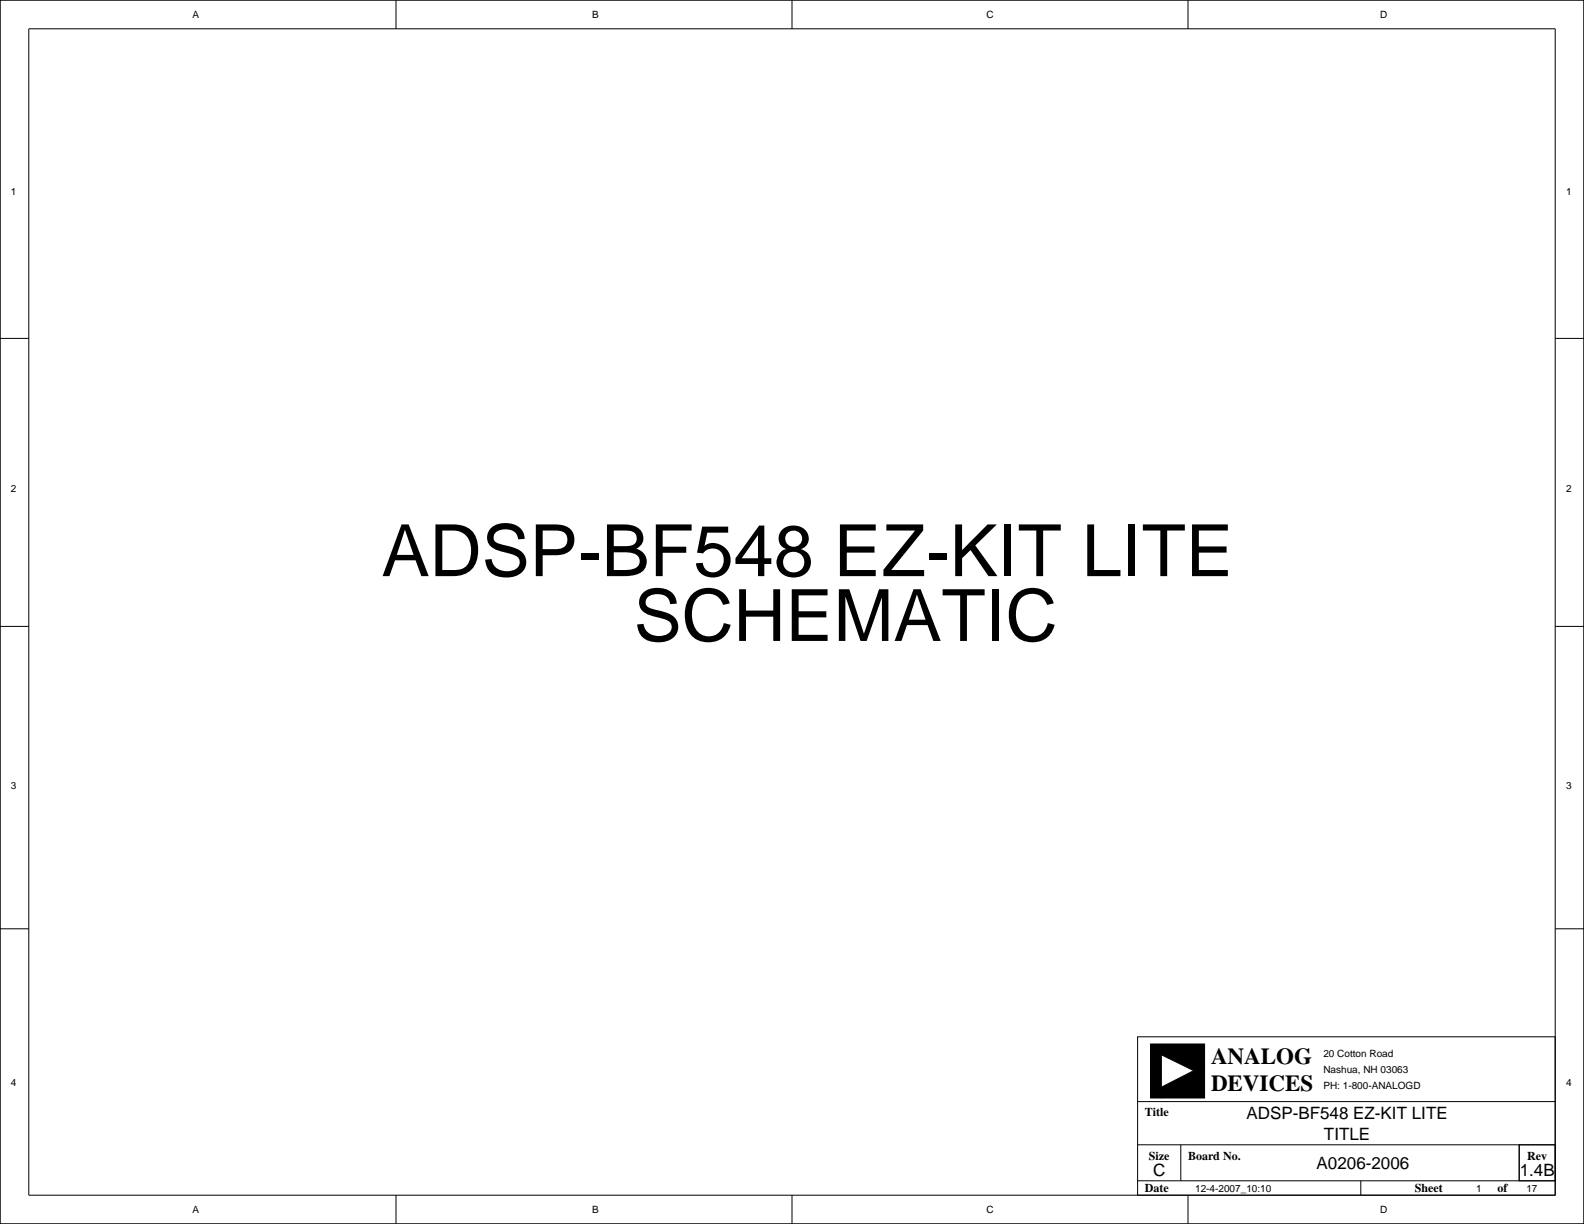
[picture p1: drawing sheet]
<svg xmlns="http://www.w3.org/2000/svg" width="559mm" height="432mm" viewBox="0 0 559 432" stroke-linecap="round" stroke-linejoin="round" font-family="sans-serif">
<defs><g id="words">
<g font-size="25.4">
<text x="134.6" y="203.2">ADSP-BF548 EZ-KIT LITE</text>
<text x="223.5" y="226.1">SCHEMATIC</text>
</g>
<g font-size="8.1">
<text x="427.2" y="375.3">ANALOG</text>
<text x="427.2" y="385">DEVICES</text>
</g>
<g font-size="6">
<text x="439.7" y="394.6">ADSP-BF548 EZ-KIT LITE</text>
<text x="467.1" y="402.2">TITLE</text>
<text x="464.5" y="412.4">A0206-2006</text>
<text x="406.8" y="414.9">C</text>
<text x="536.1" y="414.9">1.4B</text>
</g>
<g font-size="4.2">
<text x="403.9" y="393.9">Title</text>
<text x="405.3" y="409.1">Size</text>
<text x="419.1" y="409.1">Board No.</text>
<text x="538.8" y="409.1">Rev</text>
<text x="403.9" y="420.5">Date</text>
<text x="499.1" y="420.5">Sheet</text>
<text x="528.3" y="420.5">of</text>
</g>
<g font-size="3.5">
<text x="67.9" y="6.3">A</text>
<text x="208.9" y="6.3">B</text>
<text x="348" y="6.3">C</text>
<text x="486.9" y="6.3">D</text>
<text x="3.8" y="68.8">1</text>
<text x="552.5" y="68.8">1</text>
<text x="3.8" y="173.7">2</text>
<text x="552.5" y="173.7">2</text>
<text x="3.8" y="278.3">3</text>
<text x="552.5" y="278.3">3</text>
<text x="466.9" y="372.8">20 Cotton Road</text>
<text x="3.8" y="383.3">4</text>
<text x="466.9" y="378.7">Nashua, NH 03063</text>
<text x="552.5" y="383.3">4</text>
<text x="466.9" y="384.3">PH: 1-800-ANALOGD</text>
<text x="421.6" y="420.4">12-4-2007_10:10</text>
<text x="520.7" y="420.4">1</text>
<text x="538.5" y="420.4">17</text>
<text x="67.9" y="428">A</text>
<text x="208.9" y="428">B</text>
<text x="348" y="428">C</text>
<text x="486.9" y="428">D</text>
</g>
</g></defs>
<g fill="none" stroke="#000" stroke-width=".35">
<path d="M0 0h558.8v431.8h-558.8zM10.2 10.2h538.4v411.4h-538.4zM139.7 0v10.2M279.4 0v10.2M419.1 0v10.2M0 119.4h10.2M548.6 119.4h10.2M0 221h10.2M548.6 221h10.2M0 327.7h10.2M548.6 327.7h10.2M401.3 365.8h147.3v55.8h-147.3z"/>
<path d="M401.3 388.6h147.3M401.3 403.9h147.3M401.3 416.6h147.3M416.6 403.9v12.7M480.1 416.6v5M535.9 403.9h12.7v12.7h-12.7zM535.9 403.9v12.7M139.7 421.6v10.2M279.4 421.6v10.2M419.1 421.6v10.2"/>
</g>
<g fill="#000" stroke="#000" stroke-width=".35">
<path d="M409.7 368.3h15.2v9.4h-3.8l-11.4-5.6z" fill-rule="evenodd"/>
<path d="M405.9 368.3h3.8v19h-3.8z" fill-rule="evenodd"/>
<path d="M409.7 383.5l11.4-5.8h3.8v9.6h-15.2z" fill-rule="evenodd"/>
</g>
<use href="#words"/>
</svg>
